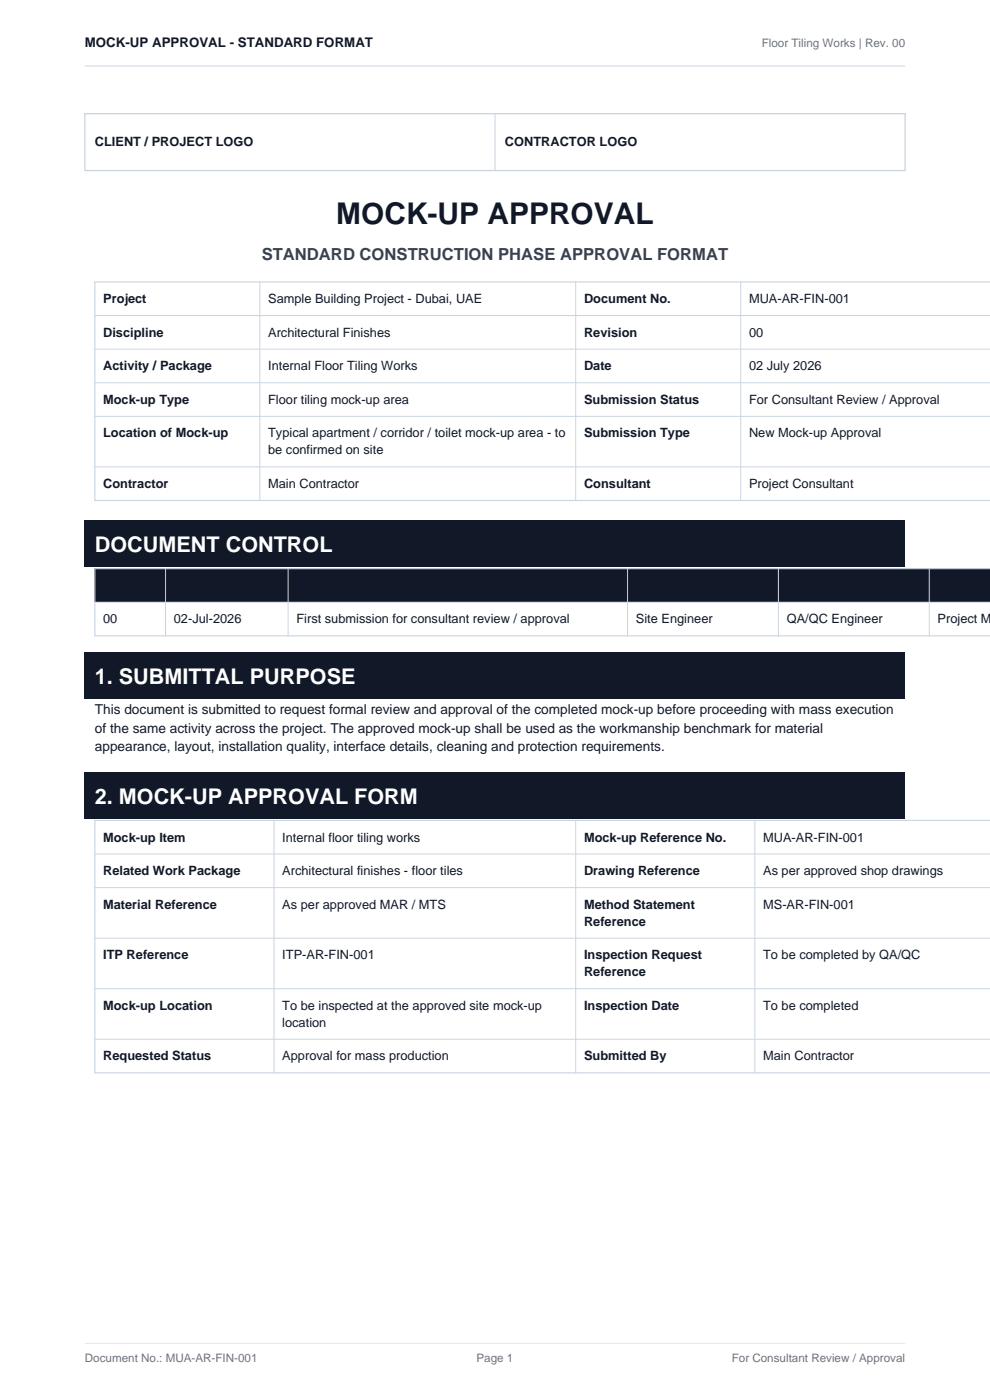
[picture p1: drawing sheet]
<svg xmlns="http://www.w3.org/2000/svg" width="210mm" height="297mm" viewBox="0 0 210 297" stroke-linecap="round" stroke-linejoin="round" font-family="sans-serif">
<defs><g id="words">
<text font-size="6.3" fill="#111827" x="71.3" y="47.5">MOCK-UP APPROVAL</text>
<g font-size="4.6" fill="#fff">
<text x="20.1" y="117.1">DOCUMENT CONTROL</text>
<text x="20.1" y="145.1">1. SUBMITTAL PURPOSE</text>
<text x="20.1" y="170.5">2. MOCK-UP APPROVAL FORM</text>
</g>
<text font-size="3.5" fill="#374151" x="55.5" y="55.2">STANDARD CONSTRUCTION PHASE APPROVAL FORMAT</text>
<g font-size="2.9" fill="#111827">
<text x="20.1" y="151.5">This document is submitted to request formal review and approval of the completed mock-up before proceeding with mass execution</text>
<text x="20.1" y="155.4">of the same activity across the project. The approved mock-up shall be used as the workmanship benchmark for material</text>
<text x="20.1" y="159.3">appearance, layout, installation quality, interface details, cleaning and protection requirements.</text>
</g>
<text font-size="2.8" fill="#111827" x="18" y="10">MOCK-UP APPROVAL - STANDARD FORMAT</text>
<g font-size="2.7" fill="#111827">
<text x="20.1" y="31.1">CLIENT / PROJECT LOGO</text>
<text x="107.1" y="31.1">CONTRACTOR LOGO</text>
<text x="21.9" y="64.3">Project</text>
<text x="56.9" y="64.3">Sample Building Project - Dubai, UAE</text>
<text x="123.9" y="64.3">Document No.</text>
<text x="158.9" y="64.3">MUA-AR-FIN-001</text>
<text x="21.9" y="71.4">Discipline</text>
<text x="56.9" y="71.4">Architectural Finishes</text>
<text x="123.9" y="71.4">Revision</text>
<text x="158.9" y="71.4">00</text>
<text x="21.9" y="78.6">Activity / Package</text>
<text x="56.9" y="78.6">Internal Floor Tiling Works</text>
<text x="123.9" y="78.6">Date</text>
<text x="158.9" y="78.6">02 July 2026</text>
<text x="21.9" y="85.7">Mock-up Type</text>
<text x="56.9" y="85.7">Floor tiling mock-up area</text>
<text x="123.9" y="85.7">Submission Status</text>
<text x="158.9" y="85.7">For Consultant Review / Approval</text>
<text x="21.9" y="92.8">Location of Mock-up</text>
<text x="56.9" y="92.8">Typical apartment / corridor / toilet mock-up area - to</text>
<text x="123.9" y="92.8">Submission Type</text>
<text x="158.9" y="92.8">New Mock-up Approval</text>
<text x="56.9" y="96.4">be confirmed on site</text>
<text x="21.9" y="103.5">Contractor</text>
<text x="56.9" y="103.5">Main Contractor</text>
<text x="123.9" y="103.5">Consultant</text>
<text x="158.9" y="103.5">Project Consultant</text>
<text x="21.9" y="132.2">00</text>
<text x="36.9" y="132.2">02-Jul-2026</text>
<text x="62.9" y="132.2">First submission for consultant review / approval</text>
<text x="134.9" y="132.2">Site Engineer</text>
<text x="166.9" y="132.2">QA/QC Engineer</text>
<text x="198.9" y="132.2">Project Ma</text>
<text x="21.9" y="178.5">Mock-up Item</text>
<text x="59.9" y="178.5">Internal floor tiling works</text>
<text x="123.9" y="178.5">Mock-up Reference No.</text>
<text x="161.9" y="178.5">MUA-AR-FIN-001</text>
<text x="21.9" y="185.7">Related Work Package</text>
<text x="59.9" y="185.7">Architectural finishes - floor tiles</text>
<text x="123.9" y="185.7">Drawing Reference</text>
<text x="161.9" y="185.7">As per approved shop drawings</text>
<text x="21.9" y="192.8">Material Reference</text>
<text x="59.9" y="192.8">As per approved MAR / MTS</text>
<text x="123.9" y="192.8">Method Statement</text>
<text x="123.9" y="196.4">Reference</text>
<text x="161.9" y="192.8">MS-AR-FIN-001</text>
<text x="21.9" y="203.5">ITP Reference</text>
<text x="59.9" y="203.5">ITP-AR-FIN-001</text>
<text x="123.9" y="203.5">Inspection Request</text>
<text x="161.9" y="203.5">To be completed by QA/QC</text>
<text x="123.9" y="207.1">Reference</text>
<text x="21.9" y="214.2">Mock-up Location</text>
<text x="59.9" y="214.2">To be inspected at the approved site mock-up</text>
<text x="123.9" y="214.2">Inspection Date</text>
<text x="161.9" y="214.2">To be completed</text>
<text x="59.9" y="217.8">location</text>
<text x="21.9" y="225">Requested Status</text>
<text x="59.9" y="225">Approval for mass production</text>
<text x="123.9" y="225">Submitted By</text>
<text x="161.9" y="225">Main Contractor</text>
</g>
<g font-size="2.5" fill="#6b7280">
<text x="161.6" y="10">Floor Tiling Works | Rev. 00</text>
<text x="18" y="289">Document No.: MUA-AR-FIN-001</text>
<text x="101.1" y="289">Page 1</text>
<text x="155.2" y="289">For Consultant Review / Approval</text>
</g>
</g></defs>
<path d="M18 14h174M105 24.1v12.1M55.1 59.8v46.4M122.1 59.8v46.4M157.1 59.8v46.4M20.1 66.9h189.9M20.1 74.1h189.9M20.1 81.2h189.9M20.1 88.3h189.9M20.1 99h189.9" fill="none" stroke="#cbd5e1" stroke-width=".21"/>
<path d="M18 285h174" fill="none" stroke="#e5e7eb" stroke-width=".21"/>
<path d="M18 24.1h174v12.1h-174z" fill="none" stroke="#cbd5e1" stroke-width=".28"/>
<path d="M210 59.8h-189.9v46.4h189.9" fill="none" stroke="#cbd5e1" stroke-width=".25"/>
<g fill="#111827">
<path d="M18 110.4h174v9.9h-174z" fill-rule="evenodd"/>
<path d="M20.1 120.6h189.9v7.2h-189.9z" fill-rule="evenodd"/>
</g>
<path d="M210 120.6h-189.9v14.3h189.9" fill="none" stroke="#cbd5e1" stroke-width=".25"/>
<path d="M20.1 127.8h189.9M35.1 120.6v14.3M61.1 120.6v14.3M133.1 120.6v14.3M165.1 120.6v14.3M197.1 120.6v14.3" fill="none" stroke="#cbd5e1" stroke-width=".21"/>
<g fill="#111827">
<path d="M18 138.4h174v9.9h-174z" fill-rule="evenodd"/>
<path d="M18 163.8h174v9.9h-174z" fill-rule="evenodd"/>
</g>
<path d="M210 174h-189.9v53.6h189.9" fill="none" stroke="#cbd5e1" stroke-width=".25"/>
<path d="M58.1 174v53.6M122.1 174v53.6M160.1 174v53.6M20.1 181.2h189.9M20.1 188.3h189.9M20.1 199h189.9M20.1 209.7h189.9M20.1 220.5h189.9" fill="none" stroke="#cbd5e1" stroke-width=".21"/>
<use href="#words"/>
</svg>
